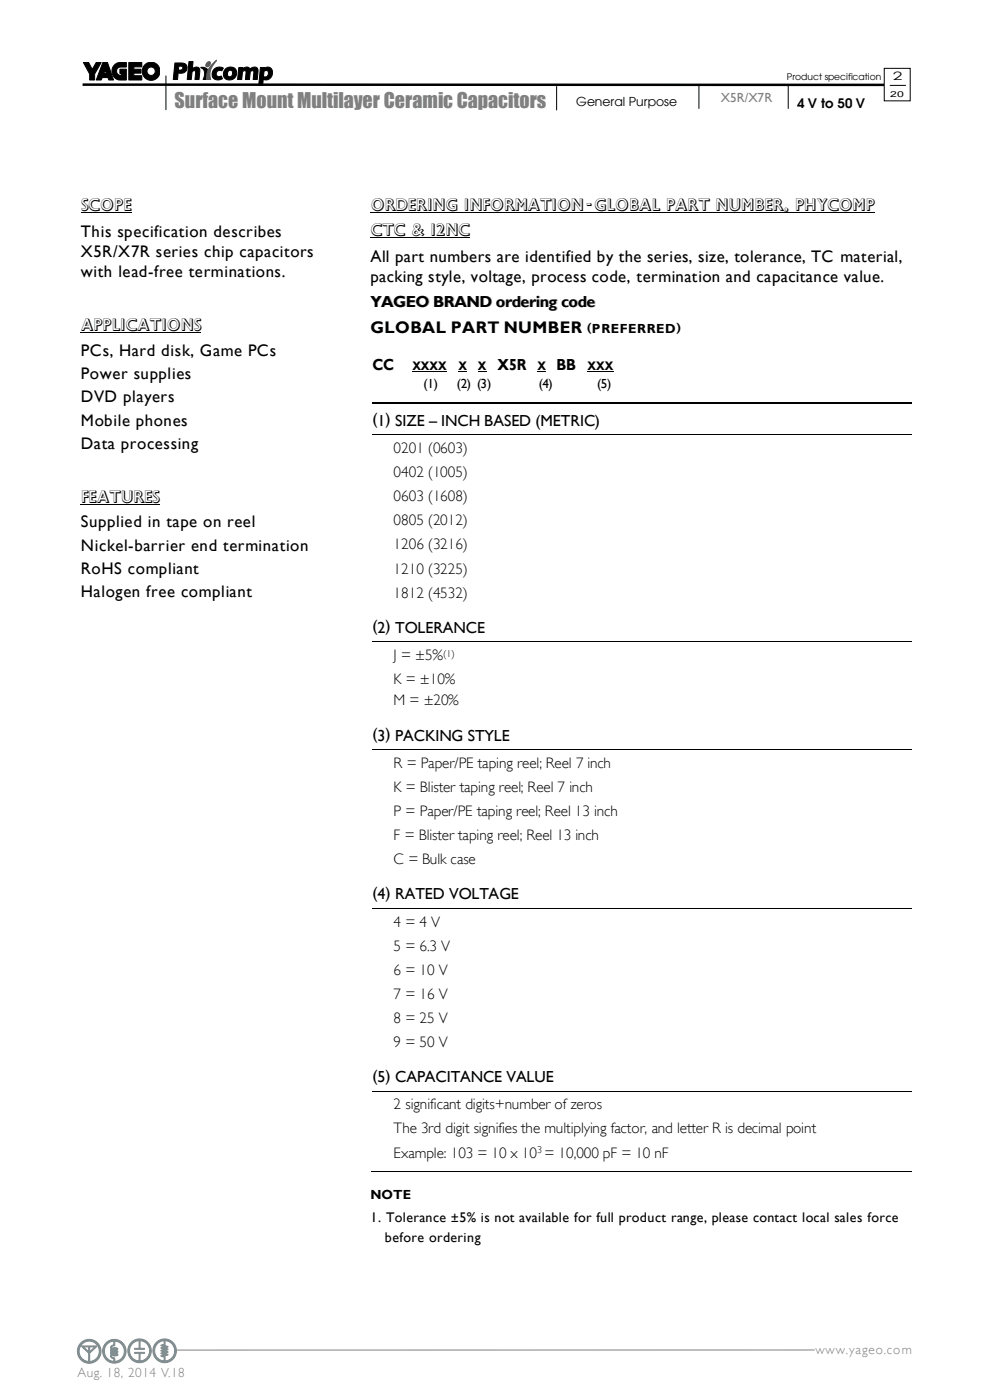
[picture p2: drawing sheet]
<svg xmlns="http://www.w3.org/2000/svg" width="210mm" height="297mm" viewBox="0 0 210 297" stroke-linecap="round" stroke-linejoin="round" font-family="sans-serif">
<defs><g id="words">
<text font-size="4.2" fill="#808080" x="37" y="22.9">Surface Mount Multilayer Ceramic Capacitors</text>
<g font-size="3.6">
<text x="17.1" y="44.8">SCOPE</text>
<text x="78.5" y="44.7">ORDERING INFORMATION-GLOBAL PART NUMBER, PHYCOMP</text>
<text x="17.1" y="50.3">This specification describes</text>
<text x="78.5" y="50.1">CTC &amp; 12NC</text>
<text x="17.1" y="54.5">X5R/X7R series chip capacitors</text>
<text x="17.1" y="58.7">with lead-free terminations.</text>
<text x="78.5" y="55.6">All part numbers are identified by the series, size, tolerance, TC material,</text>
<text x="78.5" y="59.8">packing style, voltage, process code, termination and capacitance value.</text>
<text x="17.1" y="70.3">APPLICATIONS</text>
<text x="78.5" y="70.5">GLOBAL PART NUMBER</text>
<text x="17.1" y="75.5">PCs, Hard disk, Game PCs</text>
<text x="17.1" y="80.4">Power supplies</text>
<text x="17.1" y="85.4">DVD players</text>
<text x="17.1" y="90.3">Mobile phones</text>
<text x="17.1" y="95.2">Data processing</text>
<text x="17.1" y="106.7">FEATURES</text>
<text x="17.1" y="111.9">Supplied in tape on reel</text>
<text x="17.1" y="116.9">Nickel-barrier end termination</text>
<text x="17.1" y="121.8">RoHS compliant</text>
<text x="17.1" y="126.7">Halogen free compliant</text>
</g>
<text font-size="3.4" fill="#c0c0c0" x="78.7" y="65.2">YAGEO BRAND ordering code</text>
<g font-size="3.4">
<text x="78.9" y="78.4">CC</text>
<text x="105.5" y="78.4">X5R</text>
<text x="118" y="78.4">BB</text>
<text x="78.9" y="89.9">(1) SIZE – INCH BASED (METRIC)</text>
<text x="78.9" y="133.9">(2) TOLERANCE</text>
<text x="78.9" y="156.8">(3) PACKING STYLE</text>
<text x="78.9" y="190.5">(4) RATED VOLTAGE</text>
<text x="78.9" y="229.3">(5) CAPACITANCE VALUE</text>
</g>
<g font-size="3.2">
<text x="83.4" y="96">0201 (0603)</text>
<text x="83.4" y="101.2">0402 (1005)</text>
<text x="83.4" y="106.3">0603 (1608)</text>
<text x="83.4" y="111.5">0805 (2012)</text>
<text x="83.4" y="116.5">1206 (3216)</text>
<text x="83.4" y="121.7">1210 (3225)</text>
<text x="83.4" y="126.8">1812 (4532)</text>
<text x="83.4" y="140">J = ±5%</text>
<text x="83.4" y="145.1">K = ±10%</text>
<text x="83.4" y="149.6">M = ±20%</text>
<text x="83.4" y="162.9">R = Paper/PE taping reel; Reel 7 inch</text>
<text x="83.4" y="168">K = Blister taping reel; Reel 7 inch</text>
<text x="83.4" y="173.1">P = Paper/PE taping reel; Reel 13 inch</text>
<text x="83.4" y="178.2">F = Blister taping reel; Reel 13 inch</text>
<text x="83.4" y="183.4">C = Bulk case</text>
<text x="83.4" y="196.6">4 = 4 V</text>
<text x="83.4" y="201.7">5 = 6.3 V</text>
<text x="83.4" y="206.8">6 = 10 V</text>
<text x="83.4" y="211.9">7 = 16 V</text>
<text x="83.4" y="217">8 = 25 V</text>
<text x="83.4" y="222.1">9 = 50 V</text>
<text x="83.4" y="235.4">2 significant digits+number of zeros</text>
<text x="83.4" y="240.4">The 3rd digit signifies the multiplying factor, and letter R is decimal point</text>
<text x="83.4" y="245.6">Example: 103 = 10 x 10 = 10,000 pF = 10 nF</text>
</g>
<g font-size="3">
<text x="78.5" y="259.2">1. Tolerance ±5% is not available for full product range, please contact local sales force</text>
<text x="81.6" y="263.4">before ordering</text>
</g>
<text font-size="2.8" fill="#808080" x="152.8" y="21.6">X5R/X7R</text>
<g font-size="2.8">
<text x="169" y="23">4 V to 50 V</text>
<text x="125.4" y="70.5">PREFERRED</text>
<text x="89.8" y="82.2">(1)</text>
<text x="96.8" y="82.2">(2) (3)</text>
<text x="114.2" y="82.2">(4)</text>
<text x="126.6" y="82.2">(5)</text>
<text x="78.5" y="254.3">NOTE</text>
</g>
<g font-size="2.8" fill="#7f7f7f">
<text x="172.9" y="287.3">www.yageo.com</text>
<text x="16.4" y="292.1">Aug. 18, 2014 V.18</text>
</g>
<g font-size="2.6">
<text x="122.1" y="22.5">General Purpose</text>
<text x="87.4" y="78.4">XXXX</text>
<text x="97.2" y="78.4">X</text>
<text x="101.3" y="78.4">X</text>
<text x="113.9" y="78.4">X</text>
<text x="124.5" y="78.4">XXX</text>
</g>
<g font-size="2.5">
<text x="189.2" y="17">2</text>
<text x="124.4" y="70.2">(</text>
<text x="143.4" y="70.2">)</text>
</g>
<g font-size="2.1">
<text x="93.9" y="139.3">(1)</text>
<text x="113.8" y="244.5">3</text>
</g>
<text font-size="1.9" x="166.8" y="16.9">Product specification</text>
<text font-size="1.8" x="188.7" y="20.7">20</text>
</g></defs>
<path d="M172.6 286.4h-140" fill="none" stroke="#808080" stroke-width=".21"/>
<g fill="#fff" stroke="#fff" stroke-width=".21">
<circle cx="29.6" cy="286.6" r="2.51"/>
<circle cx="34.9" cy="286.6" r="2.51"/>
<circle cx="24.2" cy="286.7" r="2.51"/>
<circle cx="18.9" cy="286.7" r="2.53"/>
</g>
<g fill="#718e95" stroke="#718e95" stroke-width=".21">
<path d="M23.9 287.4h.8zM23.9 286.8h.8zM23.9 286.2h.8zM24.3 284.5l-.1 1a.43 .43 0 0 0-.5 .6 .92 .92 0 0 1 1.3 .2l-.7 .2-.6-.2-.1 .3a1.06 1.06 0 0 1 1.4 .3l-.7 .2-.6-.2-.1 .3a1.08 1.08 0 0 1 1.4 .3l-.7 .2-.6-.2a.51 .51 0 0 0 .6 .6v.7a2.16 2.16 0 0 0 2.1-2.1 2.16 2.16 0 0 0-2.1-2.2zM22.7 285.2a2.16 2.16 0 0 0-.4 2.3 2.16 2.16 0 0 0 1.8 1.3v-.5a.66 .66 0 0 1-.6-1v-1.1a.57 .57 0 0 1 0-.6 .57 .57 0 0 1 .6-.3v-.8l-.8 .2zM21.7 286.7a2.51 2.51 0 0 1 5 0 2.51 2.51 0 0 1-5 0z" fill-rule="evenodd"/>
<path d="M19 285.7v1.1l1.1-1.1zM17.7 285.7l1.1 1.1v-1.1zM17.4 285.2a2.17 2.17 0 0 0-.5 2.2 2.17 2.17 0 0 0 1.9 1.4v-1.7l-1.5-1.5h3.1l.1 .1-1.5 1.4v1.7a2.15 2.15 0 0 0 1.9-3 2.15 2.15 0 0 0-3.5-.6zM16.4 286.7a2.53 2.53 0 0 1 5 0 2.53 2.53 0 0 1-5 0z" fill-rule="evenodd"/>
<path d="M28 285.1a2.16 2.16 0 0 0-.4 2.3 2.16 2.16 0 0 0 1.9 1.3v-1.6h-1v-.2h2.1v.2h-.9v1.6a2.16 2.16 0 0 0 2-2.1 2.16 2.16 0 0 0-2-2.2v1.6h.9v.3h-2.1v-.3h1v-1.6l-.8 .2zM27.1 286.6a2.51 2.51 0 0 1 5 0 2.51 2.51 0 0 1-5 0z" fill-rule="evenodd"/>
<path d="M35 284.4v.9l-.3 .1 .9 .3-.9 .3 .9 .3-.9 .2 .9 .3-.9 .3 .9 .3-.9 .3 .3 .1v.9a2.16 2.16 0 0 0 2-2.1 2.16 2.16 0 0 0-2-2.2zM33.4 285.1a2.16 2.16 0 0 0-.5 2.3 2.16 2.16 0 0 0 1.9 1.3v-.8l-.7-.2 .9-.3-.9-.3 1-.3-1-.3 .9-.2-.9-.3 .9-.3-.9-.2 .7-.3v-.8l-.8 .2zM32.4 286.6a2.51 2.51 0 0 1 5 0 2.51 2.51 0 0 1-5 0z" fill-rule="evenodd"/>
</g>
<path d="M113 19.9h39.8v4.4h-39.8z" fill-rule="evenodd" fill="#fff"/>
<path d="M35.2 16.1v7.2M118 18.3v5M148.1 18v5M167.1 18v5" fill="none" stroke="#000" stroke-width=".21"/>
<g fill="#595959" stroke="#595959" stroke-width=".21">
<path d="M43.9 13.2a.4 .4 0 0 1 .7 0 .4 .4 0 0 1-.2 .6 .41 .41 0 0 1-.4 .4 .41 .41 0 0 1-.4-.5z"/>
<path d="M45.2 13.4l.7-.6a4.2 4.2 0 0 0-1.3 3.8l.1 .3h-1a4.1 4.1 0 0 1 1.5-3.5z"/>
</g>
<g fill="#000" stroke="#000" stroke-width=".21">
<path d="M17.7 13.3h1.1l.8 1.4 .8-1.4h1l-1.3 2.4v1.3h-1.1v-1.3zM24.3 13.7l.8-.4h1.7v.9h-1.3a.87 .87 0 0 0-.8 1 .87 .87 0 0 0 1 .7v-.3h-.3v-.9h1.4v2.3h-1.4a1.89 1.89 0 0 1-1.6-1.3 1.89 1.89 0 0 1 .5-2zM27.3 13.3h2.8v.9h-1.7v.5h1.5v.8h-1.5v.6h1.7v.9h-2.8zM37.1 13.4h1.3a1.11 1.11 0 0 1 1.3 1.1 1.11 1.11 0 0 1-1.3 1h-.4v-.6l.6-.2a.4 .4 0 0 0 .1-.5 .4 .4 0 0 0-.4-.2h-.4l-.3 2.9h-.9zM40.1 13.1h.8l-.1 1.5a.86 .86 0 0 1 1-.4 .86 .86 0 0 1 .6 1l-.2 1.7h-.9l.2-1.5a.38 .38 0 0 0-.3-.5 .38 .38 0 0 0-.5 .3l-.2 1.7h-.8zM42.6 14.3a1.48 1.48 0 0 1 1.7 2l-.1 .6h-1.1a1.79 1.79 0 0 0-.5-2.6zM45.4 14.6a1.66 1.66 0 0 1 1.9-.2l-.3 .6a.7 .7 0 0 0-.9 0 .7 .7 0 0 0-.1 .9 .7 .7 0 0 0 .9 .2l.3 .6a1.35 1.35 0 0 1-2-.1 1.35 1.35 0 0 1 .2-2zM50.6 14.3h.9v.3a.93 .93 0 0 1 1.5 0 .93 .93 0 0 1 .9-.4 .93 .93 0 0 1 .8 .7l-.2 2h-.8l.1-1.5a.39 .39 0 0 0-.3-.4 .39 .39 0 0 0-.4 .2l-.2 1.7h-.9l.2-1.5a.39 .39 0 0 0-.3-.4 .39 .39 0 0 0-.5 .2l-.2 1.7h-.8zM55.2 14.3h.8v.2a1.15 1.15 0 0 1 1.5 .1 1.15 1.15 0 0 1 .1 1.5 1.33 1.33 0 0 1-1.6 .8v-.6a.7 .7 0 0 0 .8-.5 .7 .7 0 0 0-.4-.8l-.4 .1-.3 3.1h-.9z"/>
<path d="M21.8 13.3l-1.4 3.7h1.1l.2-.5h1.2l.2 .5h1l-1.3-3.7zM22.3 14.9l.3 .7h-.6z"/>
<path d="M30.1 15.1a1.95 1.95 0 0 0 3.9 0 1.95 1.95 0 0 0-3.9 0zM31.1 15.1a.9 .9 0 0 1 1.8 0 .9 .9 0 0 1-1.8 0z"/>
<path d="M48.5 15a.66 .66 0 0 1 .8 .4 .66 .66 0 0 1-.4 .8 .67 .67 0 0 1-.7-.4 .67 .67 0 0 1 .3-.8zM47.7 14.7a1.42 1.42 0 0 0 .8 2.3 1.42 1.42 0 0 0 1.7-1.8 1.39 1.39 0 0 0-1.1-1 1.39 1.39 0 0 0-1.4 .5z"/>
</g>
<path d="M17.5 18h170.4" fill="none" stroke="#000" stroke-width=".53"/>
<path d="M187.4 14.5h5.5v6.9h-5.5z" fill-rule="evenodd" fill="#fff"/>
<g fill="none" stroke="#000" stroke-width=".21">
<path d="M187.4 14.5h5.5v6.9h-5.5zM188.7 18.1h3.3M17.1 45.1h10.8M78.5 45.1h106.9M78.5 50.5h21M17.1 70.6h25.5M87.4 78.8h7.3M124.5 78.8h5.6M78.9 85.4h114.4M78.9 85.7h114.4M78.9 92.2h114.4M17.1 107.1h16.8"/>
<path d="M78.9 136.1h114.4M78.9 159h114.4M78.9 192.7h114.4M78.9 231.5h114.4M78.7 248.5h114.6"/>
</g>
<g fill="#000">
<path d="M97.2 78.7h1.7v.1h-1.7z" fill-rule="evenodd"/>
<path d="M101.3 78.7h1.8v.1h-1.8z" fill-rule="evenodd"/>
<path d="M113.9 78.7h1.8v.1h-1.8z" fill-rule="evenodd"/>
</g>
<use href="#words"/>
</svg>
